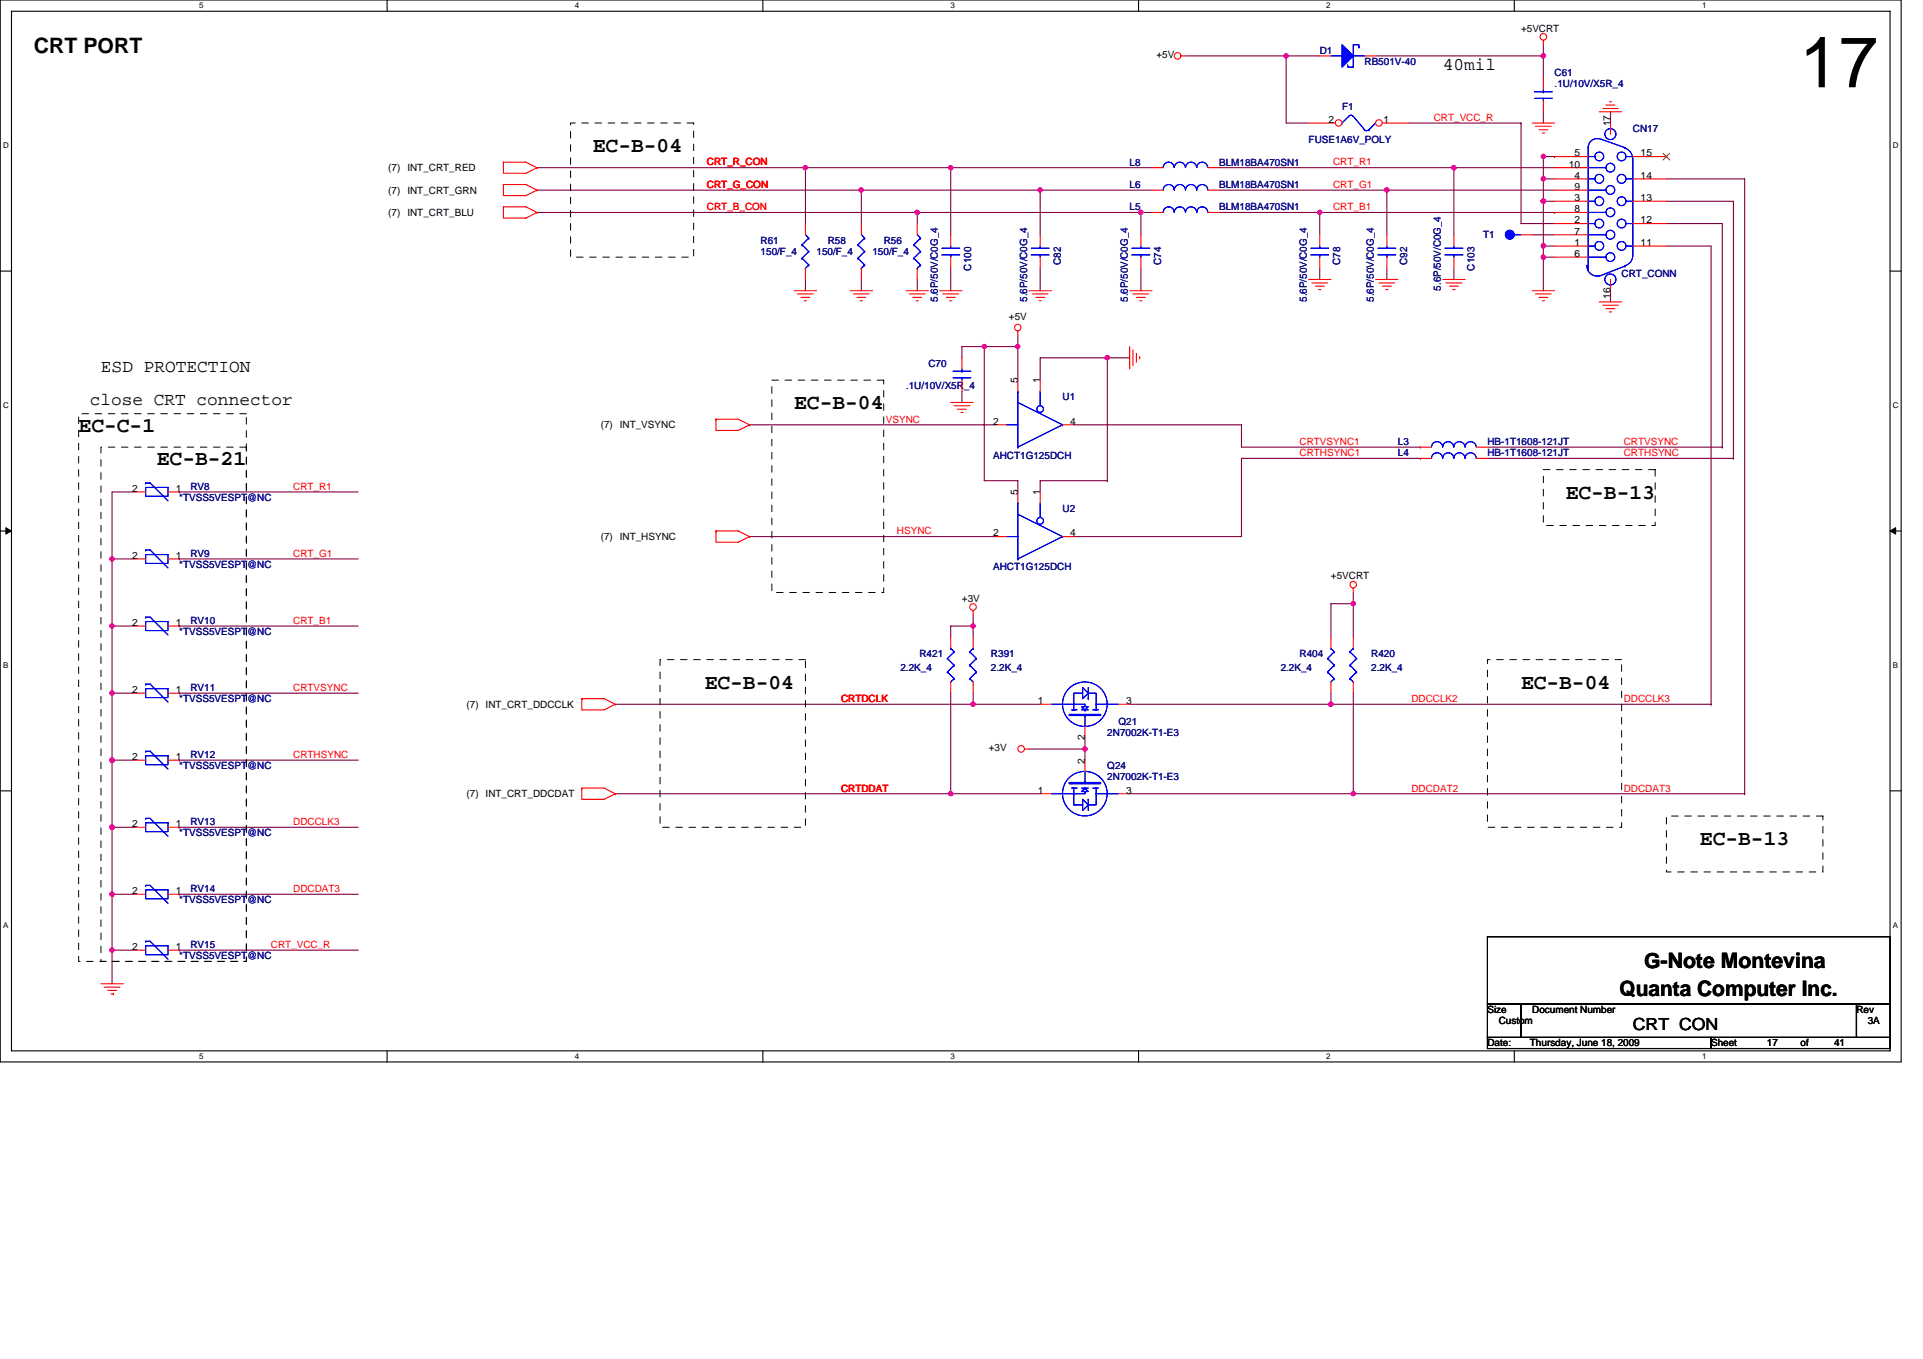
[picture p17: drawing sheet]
<svg xmlns="http://www.w3.org/2000/svg" width="297mm" height="210mm" viewBox="0 0 297 210" stroke-linecap="round" stroke-linejoin="round" font-family="sans-serif">
<defs><g id="words">
<text font-size="11" x="278" y="13.5">17</text>
<g font-size="3.3">
<text x="5.2" y="8.2">CRT PORT</text>
<text x="91.6" y="23.5">EC-B-04</text>
<text x="122.7" y="63.2">EC-B-04</text>
<text x="12.1" y="66.7">EC-C-1</text>
<text x="24.2" y="71.8">EC-B-21</text>
<text x="241.8" y="77">EC-B-13</text>
<text x="108.9" y="106.4">EC-B-04</text>
<text x="234.9" y="106.4">EC-B-04</text>
<text x="262.6" y="130.6">EC-B-13</text>
<text x="254" y="149.5">G-Note Montevina</text>
<text x="250.1" y="153.8">Quanta Computer Inc.</text>
</g>
<g font-size="2.8">
<text x="222.9" y="10.8">40mil</text>
<text x="15.6" y="57.5">ESD PROTECTION</text>
<text x="13.9" y="62.7">close CRT connector</text>
</g>
<text font-size="2.6" x="252.2" y="159.2">CRT CON</text>
<g font-size="1.5">
<text x="234.9" y="4.9">+5VCRT</text>
<text x="178.6" y="9">+5V</text>
<text x="205.2" y="19">2</text>
<text x="213.7" y="19">1</text>
<text x="248.7" y="19.5" transform="rotate(-90 248.7 19.5)">17</text>
<text x="60" y="26.5">(7) INT_CRT_RED</text>
<text x="60" y="29.9">(7) INT_CRT_GRN</text>
<text x="242.3" y="25.9">10</text>
<text x="243.2" y="27.6">4</text>
<text x="243.2" y="24.2">5</text>
<text x="243.2" y="29.4">9</text>
<text x="253.4" y="24.2">15</text>
<text x="253.4" y="27.6">14</text>
<text x="60" y="33.4">(7) INT_CRT_BLU</text>
<text x="243.2" y="34.5">2</text>
<text x="243.2" y="31.1">3</text>
<text x="243.2" y="32.8">8</text>
<text x="253.4" y="31.1">13</text>
<text x="253.4" y="34.5">12</text>
<text x="243.2" y="38">1</text>
<text x="243.2" y="39.7">6</text>
<text x="243.2" y="36.3">7</text>
<text x="253.4" y="38">11</text>
<text x="248.7" y="46.2" transform="rotate(-90 248.7 46.2)">16</text>
<text x="155.8" y="49.4">+5V</text>
<text x="157.2" y="59.2" transform="rotate(-90 157.2 59.2)">5</text>
<text x="160.7" y="59.2" transform="rotate(-90 160.7 59.2)">1</text>
<text x="153.4" y="65.6">2</text>
<text x="165.3" y="65.6">4</text>
<text x="92.8" y="66.2">(7) INT_VSYNC</text>
<text x="20.4" y="76">2</text>
<text x="27.2" y="76">1</text>
<text x="157.2" y="76.5" transform="rotate(-90 157.2 76.5)">5</text>
<text x="160.7" y="76.5" transform="rotate(-90 160.7 76.5)">1</text>
<text x="92.8" y="83.4">(7) INT_HSYNC</text>
<text x="153.4" y="82.9">2</text>
<text x="165.3" y="82.9">4</text>
<text x="20.4" y="86.3">2</text>
<text x="27.2" y="86.3">1</text>
<text x="205.6" y="89.5">+5VCRT</text>
<text x="148.6" y="92.9">+3V</text>
<text x="20.4" y="96.7">2</text>
<text x="27.2" y="96.7">1</text>
<text x="20.4" y="107.1">2</text>
<text x="27.2" y="107.1">1</text>
<text x="72.1" y="109.3">(7) INT_CRT_DDCCLK</text>
<text x="160.3" y="108.8">1</text>
<text x="174" y="108.8">3</text>
<text x="20.4" y="117.4">2</text>
<text x="27.2" y="117.4">1</text>
<text x="152.7" y="116.1">+3V</text>
<text x="167.6" y="118" transform="rotate(-90 167.6 118)">2</text>
<text x="167.6" y="114.4" transform="rotate(-90 167.6 114.4)">2</text>
<text x="72.1" y="123.2">(7) INT_CRT_DDCDAT</text>
<text x="160.3" y="122.6">1</text>
<text x="174" y="122.6">3</text>
<text x="20.4" y="127.8">2</text>
<text x="27.2" y="127.8">1</text>
<text x="20.4" y="138.2">2</text>
<text x="27.2" y="138.2">1</text>
<text x="20.4" y="146.8">2</text>
<text x="27.2" y="146.8">1</text>
<text x="229.8" y="156.5">Size</text>
<text x="229.8" y="161.7">Date:</text>
<text x="231.5" y="158.2">Custom</text>
<text x="236.3" y="161.7">Thursday, June 18, 2009</text>
<text x="236.7" y="156.5">Document Number</text>
<text x="264.3" y="161.7">Sheet</text>
<text x="272.9" y="161.7">17</text>
<text x="278.1" y="161.7">of</text>
<text x="283.3" y="161.7">41</text>
<text x="286.8" y="156.5">Rev</text>
<text x="288.5" y="158.2">3A</text>
</g>
<g font-size="1.5" fill="#000080">
<text x="203.9" y="8.3">D1</text>
<text x="210.8" y="10">RB501V-40</text>
<text x="240.1" y="11.8">C61</text>
<text x="207.3" y="17">F1</text>
<text x="240.1" y="13.5">.1U/10V/X5R_4</text>
<text x="202.1" y="22.1">FUSE1A6V_POLY</text>
<text x="252.2" y="20.4">CN17</text>
<text x="174.5" y="25.6">L8</text>
<text x="174.5" y="29">L6</text>
<text x="188.3" y="25.6">BLM18BA470SN1</text>
<text x="188.3" y="29">BLM18BA470SN1</text>
<text x="174.5" y="32.5">L5</text>
<text x="188.3" y="32.5">BLM18BA470SN1</text>
<text x="117.5" y="37.7">R61</text>
<text x="117.5" y="39.4">150/F_4</text>
<text x="126.1" y="39.4">150/F_4</text>
<text x="127.9" y="37.7">R58</text>
<text x="134.8" y="39.4">150/F_4</text>
<text x="136.5" y="37.7">R56</text>
<text x="150" y="41.8" transform="rotate(-90 150 41.8)">C100</text>
<text x="163.8" y="40.9" transform="rotate(-90 163.8 40.9)">C82</text>
<text x="179.4" y="40.9" transform="rotate(-90 179.4 40.9)">C74</text>
<text x="207" y="40.9" transform="rotate(-90 207 40.9)">C78</text>
<text x="217.4" y="40.9" transform="rotate(-90 217.4 40.9)">C92</text>
<text x="227.7" y="41.8" transform="rotate(-90 227.7 41.8)">C103</text>
<text x="229.1" y="36.8">T1</text>
<text x="144.8" y="46.7" transform="rotate(-90 144.8 46.7)">5.6P/50V/C0G_4</text>
<text x="158.7" y="46.7" transform="rotate(-90 158.7 46.7)">5.6P/50V/C0G_4</text>
<text x="174.2" y="46.7" transform="rotate(-90 174.2 46.7)">5.6P/50V/C0G_4</text>
<text x="201.8" y="46.7" transform="rotate(-90 201.8 46.7)">5.6P/50V/C0G_4</text>
<text x="212.2" y="46.7" transform="rotate(-90 212.2 46.7)">5.6P/50V/C0G_4</text>
<text x="222.6" y="44.9" transform="rotate(-90 222.6 44.9)">5.6P/50V/C0G_4</text>
<text x="250.5" y="42.9">CRT_CONN</text>
<text x="143.4" y="56.7">C70</text>
<text x="140" y="60.1">.1U/10V/X5R_4</text>
<text x="164.1" y="61.8">U1</text>
<text x="153.4" y="70.8">AHCT1G125DCH</text>
<text x="215.9" y="68.8">L3</text>
<text x="215.9" y="70.5">L4</text>
<text x="229.8" y="68.8">HB-1T1608-121JT</text>
<text x="229.8" y="70.5">HB-1T1608-121JT</text>
<text x="27.7" y="77.4">*TVSS5VESPT@NC</text>
<text x="29.4" y="75.7">RV8</text>
<text x="164.1" y="79.1">U2</text>
<text x="27.7" y="87.8">*TVSS5VESPT@NC</text>
<text x="29.4" y="86">RV9</text>
<text x="153.4" y="88.1">AHCT1G125DCH</text>
<text x="27.7" y="98.1">*TVSS5VESPT@NC</text>
<text x="29.4" y="96.4">RV10</text>
<text x="142" y="101.6">R421</text>
<text x="153.1" y="101.6">R391</text>
<text x="200.7" y="101.6">R404</text>
<text x="211.8" y="101.6">R420</text>
<text x="29.4" y="106.8">RV11</text>
<text x="139.1" y="103.7">2.2K_4</text>
<text x="153.1" y="103.7">2.2K_4</text>
<text x="197.8" y="103.7">2.2K_4</text>
<text x="211.8" y="103.7">2.2K_4</text>
<text x="27.7" y="108.5">*TVSS5VESPT@NC</text>
<text x="171" y="113.7">2N7002K-T1-E3</text>
<text x="172.8" y="112">Q21</text>
<text x="27.7" y="118.9">*TVSS5VESPT@NC</text>
<text x="29.4" y="117.1">RV12</text>
<text x="171" y="118.9">Q24</text>
<text x="171" y="120.6">2N7002K-T1-E3</text>
<text x="27.7" y="129.2">*TVSS5VESPT@NC</text>
<text x="29.4" y="127.5">RV13</text>
<text x="29.4" y="137.9">RV14</text>
<text x="27.7" y="139.6">*TVSS5VESPT@NC</text>
<text x="27.7" y="148.2">*TVSS5VESPT@NC</text>
<text x="29.4" y="146.5">RV15</text>
</g>
<g font-size="1.5" fill="#f00">
<text x="221.5" y="18.7">CRT_VCC_R</text>
<text x="109.2" y="25.6">CRT_R_CON</text>
<text x="109.2" y="29">CRT_G_CON</text>
<text x="205.9" y="25.6">CRT_R1</text>
<text x="205.9" y="29">CRT_G1</text>
<text x="109.2" y="32.5">CRT_B_CON</text>
<text x="205.9" y="32.5">CRT_B1</text>
<text x="136.8" y="65.3">VSYNC</text>
<text x="200.7" y="68.7">CRTVSYNC1</text>
<text x="200.7" y="70.5">CRTHSYNC1</text>
<text x="250.8" y="68.7">CRTVSYNC</text>
<text x="250.8" y="70.5">CRTHSYNC</text>
<text x="45.3" y="75.7">CRT_R1</text>
<text x="138.6" y="82.6">HSYNC</text>
<text x="45.3" y="86">CRT_G1</text>
<text x="45.3" y="96.4">CRT_B1</text>
<text x="45.3" y="106.8">CRTVSYNC</text>
<text x="129.9" y="108.5">CRTDCLK</text>
<text x="218" y="108.5">DDCCLK2</text>
<text x="250.8" y="108.5">DDCCLK3</text>
<text x="45.3" y="117.1">CRTHSYNC</text>
<text x="129.9" y="122.3">CRTDDAT</text>
<text x="218" y="122.3">DDCDAT2</text>
<text x="250.8" y="122.3">DDCDAT3</text>
<text x="45.3" y="127.5">DDCCLK3</text>
<text x="45.3" y="137.8">DDCDAT3</text>
<text x="41.8" y="146.5">CRT_VCC_R</text>
</g>
<g font-size="1.2">
<text x="30.8" y="1.3">5</text>
<text x="88.8" y="1.3">4</text>
<text x="146.8" y="1.3">3</text>
<text x="204.9" y="1.3">2</text>
<text x="262.9" y="1.3">1</text>
<text x=".5" y="22.9">D</text>
<text x="292.4" y="22.9">D</text>
<text x=".5" y="63.1">C</text>
<text x="292.4" y="63.1">C</text>
<text x=".5" y="103.2">B</text>
<text x="292.4" y="103.2">B</text>
<text x=".5" y="143.4">A</text>
<text x="292.4" y="143.4">A</text>
<text x="30.8" y="163.7">5</text>
<text x="88.8" y="163.7">4</text>
<text x="146.8" y="163.7">3</text>
<text x="204.9" y="163.7">2</text>
<text x="262.9" y="163.7">1</text>
</g>
</g></defs>
<path d="M0 0h293.7v164.1h-293.7zM1.8 1.7h290.1v160.7h-290.1z" fill="none" stroke="#000" stroke-width=".17"/>
<g fill="#fff">
<path d="M30.8 .2h.6v1.4h-.6z"/>
<path d="M30.8 162.6h.6v1.3h-.6z"/>
</g>
<path d="M59.8 0v1.7M59.8 162.4v1.7" fill="none" stroke="#000" stroke-width=".17"/>
<g fill="#fff">
<path d="M88.8 .2h.6v1.4h-.6z"/>
<path d="M88.8 162.6h.6v1.3h-.6z"/>
</g>
<path d="M117.8 0v1.7M117.8 162.4v1.7" fill="none" stroke="#000" stroke-width=".17"/>
<g fill="#fff">
<path d="M146.8 .2h.7v1.4h-.7z"/>
<path d="M146.8 162.6h.7v1.3h-.7z"/>
</g>
<path d="M175.9 0v1.7M175.9 162.4v1.7" fill="none" stroke="#000" stroke-width=".17"/>
<g fill="#fff">
<path d="M204.9 .2h.6v1.4h-.6z"/>
<path d="M204.9 162.6h.6v1.3h-.6z"/>
</g>
<path d="M233.9 0v1.7M233.9 162.4v1.7" fill="none" stroke="#000" stroke-width=".17"/>
<g fill="#fff">
<path d="M262.9 .2h.7v1.4h-.7z"/>
<path d="M262.9 162.6h.7v1.3h-.7z"/>
<path d="M.5 21.8h.8v1.4h-.8z"/>
<path d="M292.4 21.8h.8v1.4h-.8z"/>
<path d="M.5 62h.8v1.3h-.8z"/>
<path d="M292.4 62h.8v1.3h-.8z"/>
</g>
<path d="M0 41.9h1.8M291.9 41.9h1.8" fill="none" stroke="#000" stroke-width=".17"/>
<g fill="#fff">
<path d="M.5 102.1h.8v1.4h-.8z"/>
<path d="M292.4 102.1h.8v1.4h-.8z"/>
</g>
<path d="M0 82h1.8M291.9 82h1.8" fill="none" stroke="#000" stroke-width=".17"/>
<path d="M.9 81.5l.9 .5-.9 .5zM291.9 82l.9-.5v1z" fill="#000" stroke="#000" stroke-width=".15"/>
<g fill="#fff">
<path d="M.5 142.3h.8v1.3h-.8z"/>
<path d="M292.4 142.3h.8v1.3h-.8z"/>
</g>
<path d="M0 122.2h1.8M291.9 122.2h1.8M229.8 155.1h5.1v5.2h-5.1zM229.8 144.7h62.1v10.4h-62.1zM234.9 155.1h51.9v5.2h-51.9zM286.8 155.1h5.1v5.2h-5.1zM229.8 160.3h34.5v1.7h-34.5zM264.3 160.3h27.6v1.7h-27.6z" fill="none" stroke="#000" stroke-width=".17"/>
<g fill="none" stroke="#800040" stroke-width=".17">
<path d="M183.1 8.6h15.6M198.7 8.6h5.2M198.7 8.6h.1M198.7 8.6v10.4h3.4M212.5 8.6h25.9M217.7 19h17.2M234.9 19v15.5h5.2M234.9 19h.1M238.4 17.3v1.7M238.4 8.6v3.5M238.4 8.6h.1M238.4 6.9v1.7"/>
<path d="M248.8 17.3v1.7M82.9 25.9h64M82.9 32.8h93.3M82.9 29.4h77.8M124.4 25.9v8.6M124.4 25.9h.1M133.1 29.4v5.1M133.1 29.4h.1M141.7 32.8v1.7M141.7 32.8h.1M146.9 25.9v10.4M146.9 25.9h31"/>
<path d="M146.9 25.9h.1M160.7 29.4h17.2M160.7 29.4v6.9M160.7 29.4h.1M176.2 32.8v3.5M176.2 32.8h.1M176.2 32.8h1.7M188.3 25.9h36.3M188.3 32.8h51.8M188.3 29.4h25.9M203.9 32.8v3.5M203.9 32.8h.1"/>
<path d="M214.2 29.4v6.9M214.2 29.4h.1M214.2 29.4h25.9M224.6 25.9v10.4M224.6 25.9h.1M224.6 25.9h15.5M236.7 36.3h3.4M238.4 38h1.7M238.4 39.7v5.2M238.4 39.7h1.7M238.4 38h.1M238.4 31.1h.1"/>
<path d="M238.4 27.6h1.7M238.4 31.1h1.7M238.4 39.7h.1M238.4 27.6v12.1M240.1 24.2h.1M240.1 24.2h-1.7v3.4M240.1 32.8h.1M257.4 34.5h8.6v34.6M257.4 31.1h10.4v39.7M257.4 27.6h12.1v95M257.4 38h6.9v70.8M124.4 43.2v1.7"/>
<path d="M133.1 43.2v1.7M141.7 43.2v1.7M146.9 41.5v3.4M152 53.6h-3.4v1.7M152 53.6v20.7h5.2v1.7M152 53.6h5.2M157.2 53.6v5.1M157.2 53.6h.1M157.2 51.8v1.8M160.7 41.5v3.4M160.7 58.7v-3.4h10.3v19M171 55.3h3.5"/>
<path d="M176.2 41.5v3.4M203.9 41.5v1.7M214.2 41.5v1.7M224.6 41.5v1.7M248.8 44.9v1.8M20.8 76h-3.5v10.4h3.5M27.7 76h.1M27.7 76h27.6M115.8 65.6h.1M115.8 65.6h38M148.6 60.5v1.7M165.9 65.6h25.9v3.5h27.6"/>
<path d="M171 74.3h.1M171 74.3h-10.3v1.7M219.4 69.1h.1M219.4 70.8h.1M219.4 70.8h-27.6v12.1h-25.9M229.8 69.1h36.2M229.8 70.8h38M266 69.1h.1M267.8 70.8h.1M17.3 86.4v10.3h3.5M17.3 86.4h.1M17.3 96.7v10.4"/>
<path d="M27.7 96.7h.1M27.7 86.4h.1M27.7 96.7h27.6M27.7 86.4h27.6M115.8 82.9h.1M115.8 82.9h38M150.3 95v1.7M150.3 96.7h-3.4v1.8M150.3 96.7h.1M150.3 96.7v1.8M209 93.3h-3.4v5.2M209 93.3h.1"/>
<path d="M209 93.3v5.2M209 91.5v1.8M17.3 117.5v10.3h3.5M17.3 117.5h.1M17.3 107.1h.1M17.3 117.5h3.5M17.3 107.1v10.4M17.3 107.1h3.5M27.7 117.5h.1M27.7 107.1h.1M27.7 107.1h27.6M27.7 117.5h27.6"/>
<path d="M95 108.8h55.3M146.9 107.1v15.5M150.3 108.8h.1M150.3 107.1v1.7M150.3 108.8h10.4M159 115.7h8.6M167.6 115.7h.1M167.6 115.7v1.8M167.6 114v1.7M174.5 108.8h89.8M205.6 107.1v1.7M205.6 108.8h.1"/>
<path d="M209 107.1v15.5M264.3 108.8h.1M17.3 138.2h.1M17.3 127.8h.1M17.3 138.2h3.5M17.3 127.8v24.2M27.7 138.2h.1M27.7 127.8h.1M27.7 138.2h27.6M27.7 127.8h27.6M95 122.6h51.9M146.9 122.6h.1"/>
<path d="M146.9 122.6h13.8M174.5 122.6h95M209 122.6h.1M269.5 122.6h.1M17.3 146.8h.1M17.3 146.8h3.5M27.7 146.8h.1M27.7 146.8h27.6"/>
</g>
<g fill="#f0f" stroke="#f0f" stroke-width=".17">
<circle cx="124.4" cy="25.9" r=".34"/>
<circle cx="141.7" cy="32.8" r=".34"/>
<circle cx="176.2" cy="32.8" r=".34"/>
<circle cx="133" cy="29.4" r=".34"/>
<circle cx="203.9" cy="32.8" r=".34"/>
<circle cx="238.4" cy="31.1" r=".34"/>
<circle cx="238.4" cy="38" r=".34"/>
<circle cx="224.6" cy="25.9" r=".34"/>
<circle cx="205.6" cy="108.8" r=".34"/>
<circle cx="214.2" cy="29.4" r=".34"/>
<circle cx="238.4" cy="24.2" r=".34"/>
<circle cx="238.4" cy="27.6" r=".33"/>
<circle cx="171" cy="55.3" r=".34"/>
<circle cx="152" cy="53.5" r=".33"/>
<circle cx="157.2" cy="53.5" r=".33"/>
<circle cx="167.6" cy="115.7" r=".34"/>
<circle cx="150.3" cy="108.8" r=".34"/>
<circle cx="146.9" cy="122.6" r=".33"/>
<circle cx="150.3" cy="96.7" r=".33"/>
<circle cx="209" cy="93.3" r=".34"/>
<circle cx="238.4" cy="8.6" r=".34"/>
<circle cx="209" cy="122.6" r=".33"/>
<circle cx="146.9" cy="25.9" r=".34"/>
<circle cx="238.4" cy="39.7" r=".34"/>
<circle cx="160.7" cy="29.4" r=".34"/>
<circle cx="17.3" cy="127.8" r=".34"/>
<circle cx="17.3" cy="117.5" r=".34"/>
<circle cx="17.3" cy="96.7" r=".33"/>
<circle cx="17.3" cy="86.4" r=".34"/>
<circle cx="17.3" cy="138.2" r=".34"/>
<circle cx="17.3" cy="146.8" r=".34"/>
<circle cx="17.3" cy="107.1" r=".34"/>
<circle cx="198.7" cy="8.6" r=".34"/>
</g>
<g fill="none" stroke="#f00" stroke-width=".17">
<path d="M182.4 8.6h.7M203.9 8.6h1.7M210.8 8.6h1.7M236.7 19h3.4M237.2 19.5h2.4M238.4 6.2v.7M238.4 12.1v1.7M238.4 15.6v1.7M247 17.3h3.5M247.6 16.8h2.4M248.1 16.2h1.3M248.6 15.7h.3"/>
<path d="M248.8 19v1.7M77.8 32h3.4l1.7 .8M77.8 32v1.7h3.4l1.7-.9M77.8 32h.1M77.8 25.1h3.4l1.7 .8M77.8 25.1v1.7h3.4l1.7-.9M77.8 25.1h.1M77.8 28.5h3.4l1.7 .9M77.8 28.5v1.7h3.4l1.7-.8M77.8 28.5h.1M82.9 32.8h.1M82.9 25.9h.1"/>
<path d="M82.9 29.4h.1M124.4 34.5v1.8M133.1 34.5v1.8M141.7 34.5v1.8M146.9 36.3v1.7M146.9 39.7v1.8M160.7 36.3v1.7M160.7 39.7v1.8M176.2 36.3v1.7M176.2 39.7v1.8M177.9 32.8h1.8M177.9 29.4h1.8"/>
<path d="M177.9 25.9h1.8M186.6 32.8h1.7M186.6 29.4h1.7M186.6 25.9h1.7M203.9 36.3v1.7M203.9 39.7v1.8M214.2 36.3v1.7M214.2 39.7v1.8M224.6 36.3v1.7M224.6 39.7v1.8M234.9 36.3h1.8M237.7 20h1.4"/>
<path d="M238.2 20.6h.4M240.1 24.2h5.2M240.1 27.6h5.2M240.1 31.1h5.2M240.1 34.5h5.2M240.1 38h5.2M240.1 39.7h5.2M240.1 36.3h5.2M240.1 32.8h5.2M240.1 29.4h5.2M240.1 25.9h5.2M252.2 24.2h5.2"/>
<path d="M252.2 27.6h5.2M252.2 31.1h5.2M252.2 34.5h5.2M252.2 38h5.2M122.7 44.9h3.4M123.2 45.4h2.4M123.7 46h1.4M124.2 46.5h.4M124.4 41.5v1.7M131.3 44.9h3.5M131.8 45.4h2.5M132.4 46h1.3"/>
<path d="M132.9 46.5h.3M133.1 41.5v1.7M140 44.9h3.4M140.5 45.4h2.4M141 46h1.4M141.5 46.5h.4M141.7 41.5v1.7M145.1 44.9h3.5M145.6 45.4h2.5M146.2 46h1.3M146.7 46.5h.3M148.6 55.3v1.7"/>
<path d="M148.6 58.7v1.8M157.2 51.1v.7M157.2 58.7v1.8M159 44.9h3.4M159.5 45.4h2.4M160 46h1.4M160.5 46.5h.3M160.7 58.7v1.8M174.5 44.9h3.4M174.5 53.6v3.4M175 45.4h2.4M175 54.1v2.4"/>
<path d="M175.5 46h1.4M175.5 54.6v1.4M176 46.5h.4M176 55.1v.4M202.1 43.2h3.5M202.6 43.7h2.5M203.2 44.2h1.4M203.7 44.7h.3M212.5 43.2h3.4M213 43.7h2.4M213.5 44.2h1.4M214.1 44.7h.3"/>
<path d="M222.9 43.2h3.4M223.4 43.7h2.4M223.9 44.2h1.4M224.4 44.7h.4M236.7 44.9h3.4M237.2 45.4h2.4M237.7 46h1.4M238.2 46.5h.4M247 46.7h3.5M247.6 47.2h2.4M248.1 47.7h1.3M248.6 48.2h.3"/>
<path d="M248.8 43.2v1.7M20.8 76h1.7M25.9 76h1.8M110.6 64.8h3.4l1.8 .8M110.6 64.8v1.7h3.4l1.8-.9M110.6 64.8h.1M115.8 65.6h.1M146.9 62.2h3.4M147.4 62.7h2.4M147.9 63.2h1.4M148.4 63.7h.4M153.8 65.6h1.7"/>
<path d="M157.2 76v1.7M160.7 76v1.7M164.1 65.6h1.8M219.4 69.1h1.7M219.4 70.8h1.7M228 69.1h1.8M228 70.8h1.8M20.8 86.4h1.7M25.9 86.4h1.8M110.6 82h3.4l1.8 .9M110.6 82v1.8h3.4l1.8-.9M110.6 82h.1"/>
<path d="M115.8 82.9h.1M150.3 94.3v.7M153.8 82.9h1.7M164.1 82.9h1.8M205.6 98.5v1.7M209 90.9v.6M209 98.5v1.7M20.8 107.1h1.7M25.9 107.1h1.8M89.9 107.9h3.4l1.7 .9M89.9 107.9v1.8h3.4l1.7-.9M89.9 107.9h.1"/>
<path d="M95 108.8h.1M158.3 115.7h.7M160.7 108.8h1.7M167.6 112.3v1.7M172.8 108.8h1.7M205.6 105.4v1.7M209 105.4v1.7M20.8 127.8h1.7M20.8 138.2h1.7M25.9 127.8h1.8M25.9 138.2h1.8M89.9 121.8h3.4l1.7 .8"/>
<path d="M89.9 121.8v1.7h3.4l1.7-.9M89.9 121.8h.1M95 122.6h.1M15.6 152h3.4M16.1 152.5h2.4M16.6 153h1.4M17.1 153.6h.4M17.5 153.6h.1"/>
<circle cx="181.9" cy="8.6" r=".51"/>
<circle cx="238.4" cy="5.7" r=".51"/>
<circle cx="157.2" cy="50.6" r=".51"/>
<circle cx="150.3" cy="93.8" r=".51"/>
<circle cx="209" cy="90.3" r=".51"/>
<circle cx="157.7" cy="115.7" r=".51"/>
</g>
<path d="M88.1 19h19v20.7h-19zM119.2 58.7h17.3v32.8h-17.3zM12.1 63.9h26v84.6h-26zM15.6 69.1h22.5v79.4h-22.5zM238.4 72.6h17.3v8.6h-17.3zM102 101.9h22.4v25.9h-22.4zM229.8 101.9h20.7v25.9h-20.7zM257.4 126.1h24.2v8.6h-24.2z" fill="none" stroke="#000" stroke-width=".15" stroke-dasharray="1 1 1 1 1 1 1 1"/>
<g fill="none" stroke="#00f" stroke-width=".17">
<path d="M205.6 8.6h1.7M207.3 19h.1M208.3 18l-1 1M208.4 18a.36 .36 0 0 1 .6 0M209 8.6h1.8M209 18l1.8 2M209.9 7.3v-.4h-.9v3.5h-.8v-.4M209.9 7.3h.1M212.5 19l-1 1M237 14.2h2.8M237 15.2h2.8M238.4 15.2v.4"/>
<path d="M238.4 14.2h.1M238.4 13.8v.4M123.9 37.8h.1M123.9 39.9h.1M123.9 37.8l1 1.1M123.9 39.9l1 1M124.4 36.3l.5 .5M124.9 36.8h.1M124.9 38.9h.1M124.9 36.8l-1 1M124.9 38.9l-1 1M132.5 37.8h.1"/>
<path d="M132.5 39.9h.1M132.5 37.8l1.1 1.1M132.5 39.9l1.1 1M133.1 36.3l.5 .5M133.6 36.8h.1M133.6 38.9h.1M133.6 36.8l-1.1 1M133.6 38.9l-1.1 1M141.2 37.8h.1M141.2 39.9h.1M141.2 37.8l1 1.1M141.2 39.9l1 1"/>
<path d="M141.7 36.3l.5 .5M142.2 36.8h.1M142.2 38.9h.1M142.2 36.8l-1 1M142.2 38.9l-1 1M145.5 39.4h2.7M145.5 38.4h2.7M146.9 38v.4M146.9 39.4h.1M146.9 39.4v.3M159.3 39.4h2.7M159.3 38.4h2.7"/>
<path d="M160.7 38v.4M160.7 39.4h.1M160.7 39.4v.3M174.8 39.4h2.8M174.8 38.4h2.8M176.2 38v.4M176.2 39.4h.1M176.2 39.4v.3M179.7 32.8a.85 .85 0 0 1 .8-.8 .85 .85 0 0 1 .9 .8 .87 .87 0 0 1 .8-.8 .87 .87 0 0 1 .9 .8 .87 .87 0 0 1 .9-.8 .87 .87 0 0 1 .8 .8 .86 .86 0 0 1 .9-.8 .86 .86 0 0 1 .9 .8M179.7 25.9a.85 .85 0 0 1 .8-.8 .85 .85 0 0 1 .9 .8 .87 .87 0 0 1 .8-.8 .87 .87 0 0 1 .9 .8 .87 .87 0 0 1 .9-.8 .87 .87 0 0 1 .8 .8 .86 .86 0 0 1 .9-.8 .86 .86 0 0 1 .9 .8M179.7 29.4a.85 .85 0 0 1 .8-.9 .85 .85 0 0 1 .9 .9 .87 .87 0 0 1 .8-.9 .87 .87 0 0 1 .9 .9 .87 .87 0 0 1 .9-.9 .87 .87 0 0 1 .8 .9 .86 .86 0 0 1 .9-.9 .86 .86 0 0 1 .9 .9M202.5 39.4h2.7"/>
<path d="M202.5 38.4h2.7M203.9 38v.4M203.9 39.4h.1M203.9 39.4v.3M210.7 20a.51 .51 0 0 0 .8 0M210.8 20h.1M211.5 20h.1M212.8 39.4h2.8M212.8 38.4h2.8M214.2 38v.4M214.2 39.4h.1M214.2 39.4v.3"/>
<path d="M223.2 39.4h2.8M223.2 38.4h2.8M224.6 38v.4M224.6 39.4h.1M224.6 39.4v.3M233.9 36.3h.1M233.9 36.3h1M245.3 39.7h2.8M245.3 38h1.1M245.3 34.5h1.1M245.3 36.3h2.8M245.3 32.8h2.8"/>
<path d="M245.3 31.1h1.1M245.3 27.6h1.1M245.3 25.9h2.8M245.3 24.2h1.1M245.3 29.4h2.8M245.3 22.8v19M247 21.4a1.38 1.38 0 0 0-1.7 1.4M247 21.4l4 1.4M251 22.9a1.77 1.77 0 0 1 1.2 1.6v15.1a1.62 1.62 0 0 1-1.2 1.4M251 22.8h.1M251.2 24.2h1M251.2 27.6h1"/>
<path d="M251.2 31.1h1M251.2 34.5h1M251.2 38h1M124.4 41.5h.1M124.9 40.9h.1M124.9 40.9l-.5 .6M133.1 41.5h.1M133.6 40.9h.1M133.6 40.9l-.5 .6M141.7 41.5h.1M142.2 40.9h.1M142.2 40.9l-.5 .6"/>
<path d="M147.2 57.4h2.8M147.2 58.4h2.8M148.6 58.4v.3M148.6 57.4h.1M148.6 57v.4M245.1 41.1a1.54 1.54 0 0 0 1.6 1.6l.3-.1M251 41.1h.1M251 41.1l-4 1.6M22.5 75.3h3.4v1.4h-3.4zM22.5 74.6h.7l2.7 2.8M22.5 74.6h.1M155.5 65.6h1.7"/>
<path d="M157.2 79.5v6.9M157.2 77.7h.1M157.2 62.2v6.9M157.2 69.1h.1M157.2 60.5h.1M157.2 79.5l6.9 3.4M157.2 60.5v1.7M157.2 77.7v1.8M157.2 62.2l6.9 3.4M160.7 77.7v2.3M160.7 60.5v2.2M164.1 65.6h.1"/>
<path d="M164.1 65.6l-6.9 3.5M221.1 69.1a.86 .86 0 0 1 .9-.9 .86 .86 0 0 1 .8 .9 .86 .86 0 0 1 .9-.9 .86 .86 0 0 1 .9 .9M221.1 70.8a.86 .86 0 0 1 .9-.8 .86 .86 0 0 1 .8 .8 .86 .86 0 0 1 .9-.8 .86 .86 0 0 1 .9 .8M224.6 69.1a.86 .86 0 0 1 .8-.9 .86 .86 0 0 1 .9 .9 .87 .87 0 0 1 .9-.9 .87 .87 0 0 1 .8 .9M224.6 70.8a.86 .86 0 0 1 .8-.8 .86 .86 0 0 1 .9 .8 .87 .87 0 0 1 .9-.8 .87 .87 0 0 1 .8 .8M22.5 85.7h3.4v1.4h-3.4zM22.5 85h.7l2.7 2.8M22.5 85h.1M155.5 82.9h1.7M157.2 86.4h.1M164.1 82.9h.1M164.1 82.9l-6.9 3.5"/>
<path d="M22.5 106.4h3.4v1.4h-3.4zM22.5 105.7h.7l2.7 2.8M22.5 105.7h.1M162.4 108.8h5.2v.4M165.2 110.4h4.8v.2h-4.8zM165.5 109.7h.9M167.1 109.7h.5M167.2 107.1h-1.3v2.6M167.2 109.3h.1M167.2 109.3l.4 .4M167.6 110.6v1.7M167.6 109.7h.1"/>
<path d="M167.6 109.2h-.5l.1 .1M167.6 109.2h.5l-.5 .5M167.6 109.7h.5M168.1 107.1h1.2v1.7M168.1 107.1l-.9-.9v1.6M168.1 107.1l-.9 .8v-.3M168.1 106.2v.9M168.1 107.9h.1M168.1 107.1v.8M168.8 109.7h.5M169.3 108.8h3.5M169.3 108.8v.9"/>
<path d="M169.3 109.7h.4M205.1 103.8h.1M205.1 101.7h.1M205.1 103.8l1 1.1M205.1 101.7l1 1.1M205.6 100.2h.1M205.6 100.2l.5 .5M206.1 104.9h.1M206.1 102.8h.1M206.1 100.7h.1M206.1 104.9l-.5 .5M206.1 102.8l-1 1"/>
<path d="M206.1 100.7l-1 1M208.5 104.9h.1M208.5 102.8h.1M208.5 100.7h.1M208.5 104.9l.5 .5M208.5 102.8l1 1M208.5 100.7l1 1M209 100.2h.1M209 100.2l-.5 .5M209.5 103.8h.1M209.5 101.7h.1M209.5 103.8l-1 1.1"/>
<path d="M209.5 101.7l-1 1.1M22.5 127.1h3.4v1.4h-3.4zM22.5 126.4h.7l2.7 2.8M22.5 126.4h.1M22.5 137.5h3.4v1.4h-3.4zM22.5 136.8h.7l2.7 2.8M22.5 136.8h.1"/>
<circle cx="247" cy="27.6" r=".68"/>
<circle cx="247" cy="38" r=".68"/>
<circle cx="247" cy="24.2" r=".68"/>
<circle cx="247" cy="34.5" r=".68"/>
<circle cx="247" cy="31.1" r=".68"/>
<circle cx="248.7" cy="36.3" r=".68"/>
<circle cx="248.7" cy="39.7" r=".68"/>
<circle cx="248.7" cy="25.9" r=".68"/>
<circle cx="248.7" cy="29.4" r=".68"/>
<circle cx="248.7" cy="32.8" r=".68"/>
<circle cx="248.8" cy="20.7" r=".85"/>
<circle cx="250.5" cy="27.6" r=".68"/>
<circle cx="250.5" cy="24.2" r=".68"/>
<circle cx="250.5" cy="38" r=".68"/>
<circle cx="250.5" cy="31.1" r=".68"/>
<circle cx="250.5" cy="34.5" r=".68"/>
<circle cx="248.8" cy="43.2" r=".85"/>
<circle cx="160.7" cy="63.2" r=".51"/>
<circle cx="160.7" cy="80.5" r=".51"/>
<circle cx="167.6" cy="108.8" r="3.4"/>
</g>
<path d="M256.9 23.7l1 1M257.9 23.7l-1 1" fill="none" stroke="#804000" stroke-width=".15"/>
<g fill="#00f" stroke="#00f" stroke-width=".17">
<path d="M207.3 6.9l1.7 1.7-1.7 1.8z" fill-rule="evenodd"/>
<path d="M207.3 6.9l1.7 1.7-1.7 1.8z" fill-rule="evenodd"/>
<circle cx="233.2" cy="36.3" r=".68"/>
</g>
<circle cx="213" cy="19" r=".51" fill="#fff" stroke="#f00" stroke-width=".17"/>
<path d="M213.5 19h4.2" fill="none" stroke="#f00" stroke-width=".17"/>
<circle cx="206.8" cy="19" r=".51" fill="#fff" stroke="#f00" stroke-width=".17"/>
<g fill="none" stroke="#f00" stroke-width=".17">
<path d="M202.1 19h4.2M20.8 96.7h1.7M25.9 96.7h1.8M146.9 98.5v1.7M150.3 98.5v1.7M20.8 117.5h1.7M25.9 117.5h1.8M146.9 105.4v1.7M150.3 105.4v1.7M167.6 117.5v1.7M160.7 122.6h1.7M172.8 122.6h1.7"/>
<path d="M20.8 146.8h1.7M25.9 146.8h1.8"/>
</g>
<g fill="none" stroke="#00f" stroke-width=".17">
<path d="M22.5 96h3.4v1.4h-3.4zM22.5 95.4h.7l2.7 2.7M22.5 95.4h.1M22.5 116.8h3.4v1.4h-3.4zM22.5 116.1h.7l2.7 2.7M22.5 116.1h.1M146.3 103.8h.1M146.3 101.7h.1M146.3 103.8l1.1 1.1M146.3 101.7l1.1 1.1M146.9 100.2h.1M146.9 100.2l.5 .5"/>
<path d="M147.4 104.9h.1M147.4 102.8h.1M147.4 100.7h.1M147.4 104.9l-.5 .5M147.4 102.8l-1.1 1M147.4 100.7l-1.1 1M149.8 104.9h.1M149.8 102.8h.1M149.8 100.7h.1M149.8 104.9l.5 .5M149.8 102.8l1 1M149.8 100.7l1 1"/>
<path d="M150.3 100.2h.1M150.3 100.2l-.5 .5M150.8 103.8h.1M150.8 101.7h.1M150.8 103.8l-1 1.1M150.8 101.7l-1 1.1M167.6 119.2v1.7M165.2 120.9h4.8v.2h-4.8zM165.5 121.8h.9M165.9 121.8v2.6h1.3M167.1 121.8h.5M167.2 123.7v1.5l.9-.8"/>
<path d="M167.2 123.8v-.3l.9 .9M167.2 122.1h.1M167.6 122.3v.3h-5.2M167.6 121.8h.1M167.6 121.8l-.5 .5h.5M167.6 121.8l.5 .5h-.5M167.6 121.8h.5M168.1 124.4v.8M168.1 123.5h.1M168.1 123.5v.9M168.8 121.8h.5M169.3 122.6h3.5"/>
<path d="M169.3 121.8v.8M169.3 122.6v1.8h-1.2M169.3 121.8h.4M22.5 146.1h3.4v1.4h-3.4zM22.5 145.4h.7l2.7 2.8M22.5 145.4h.1"/>
<circle cx="167.6" cy="122.6" r="3.4"/>
</g>
<g fill="#f0f" stroke="#f0f" stroke-width=".17">
<circle cx="124.4" cy="25.9" r=".34"/>
<circle cx="141.7" cy="32.8" r=".34"/>
<circle cx="176.2" cy="32.8" r=".34"/>
<circle cx="133" cy="29.4" r=".34"/>
<circle cx="203.9" cy="32.8" r=".34"/>
<circle cx="238.4" cy="31.1" r=".34"/>
<circle cx="238.4" cy="38" r=".34"/>
<circle cx="224.6" cy="25.9" r=".34"/>
<circle cx="205.6" cy="108.8" r=".34"/>
<circle cx="214.2" cy="29.4" r=".34"/>
<circle cx="238.4" cy="24.2" r=".34"/>
<circle cx="238.4" cy="27.6" r=".33"/>
<circle cx="171" cy="55.3" r=".34"/>
<circle cx="152" cy="53.5" r=".33"/>
<circle cx="157.2" cy="53.5" r=".33"/>
<circle cx="167.6" cy="115.7" r=".34"/>
<circle cx="150.3" cy="108.8" r=".34"/>
<circle cx="146.9" cy="122.6" r=".33"/>
<circle cx="150.3" cy="96.7" r=".33"/>
<circle cx="209" cy="93.3" r=".34"/>
<circle cx="238.4" cy="8.6" r=".34"/>
<circle cx="209" cy="122.6" r=".33"/>
<circle cx="146.9" cy="25.9" r=".34"/>
<circle cx="238.4" cy="39.7" r=".34"/>
<circle cx="160.7" cy="29.4" r=".34"/>
<circle cx="17.3" cy="127.8" r=".34"/>
<circle cx="17.3" cy="117.5" r=".34"/>
<circle cx="17.3" cy="96.7" r=".33"/>
<circle cx="17.3" cy="86.4" r=".34"/>
<circle cx="17.3" cy="138.2" r=".34"/>
<circle cx="17.3" cy="146.8" r=".34"/>
<circle cx="17.3" cy="107.1" r=".34"/>
<circle cx="198.7" cy="8.6" r=".34"/>
</g>
<use href="#words"/>
</svg>
